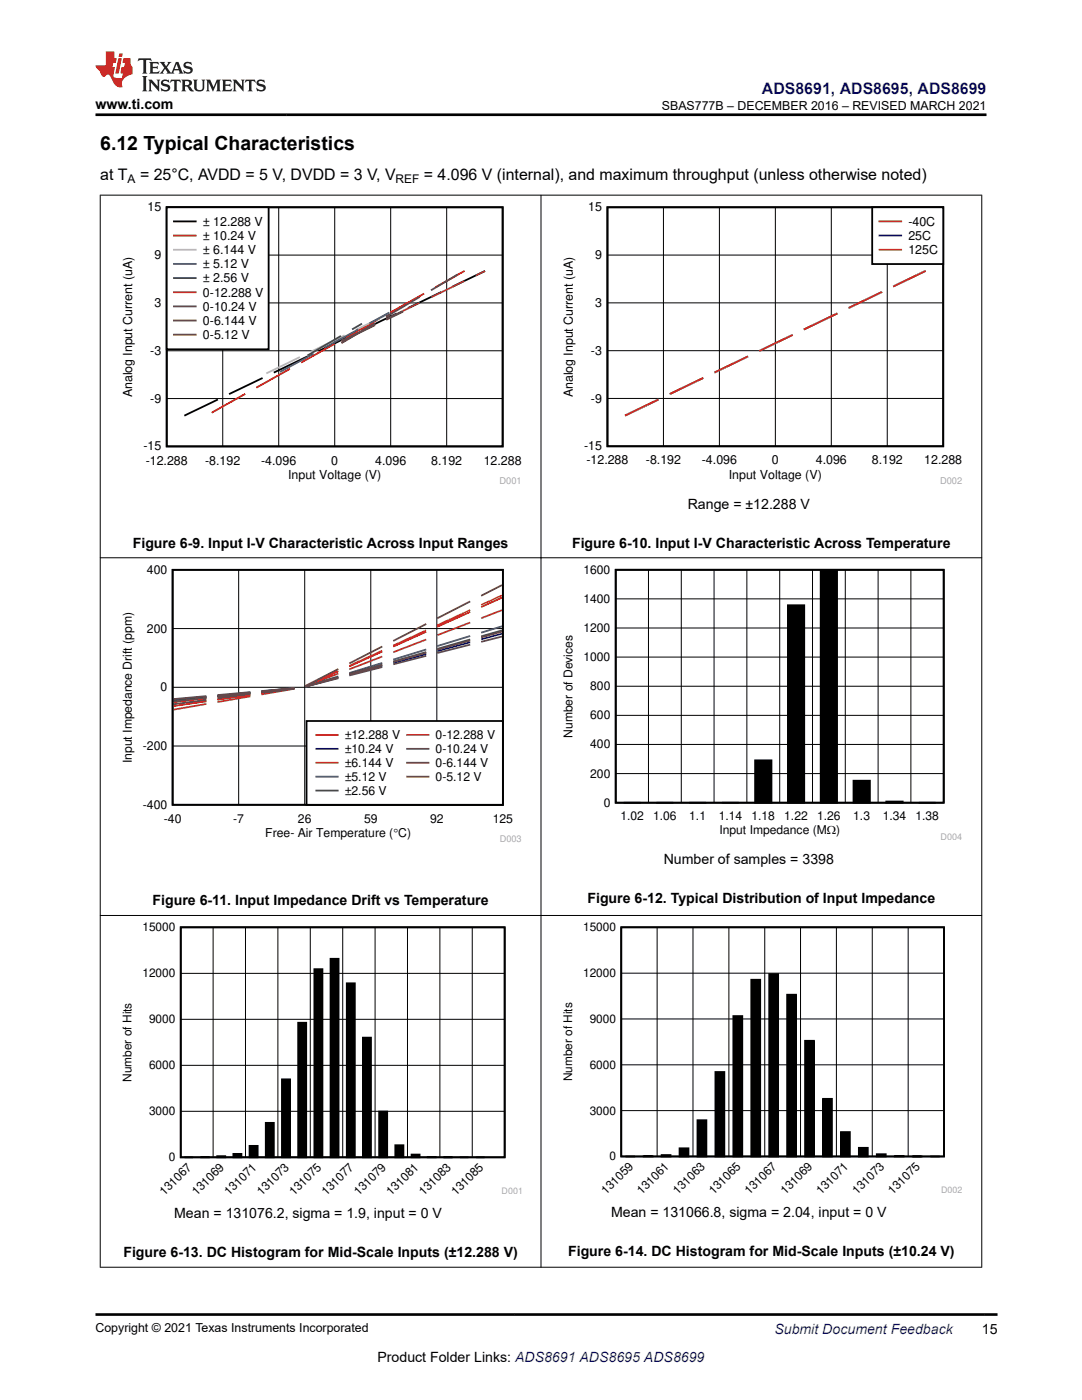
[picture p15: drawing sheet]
<svg xmlns="http://www.w3.org/2000/svg" width="216mm" height="279mm" viewBox="0 0 216 279" stroke-linecap="round" stroke-linejoin="round" font-family="sans-serif">
<defs><g id="words">
<text font-size="3.9" x="20" y="29.9">6.12 Typical Characteristics</text>
<text font-size="3.2" fill="#00f" x="152" y="18.7">ADS8691, ADS8695, ADS8699</text>
<g font-size="3.2">
<text x="20" y="35.8">at T</text>
<text x="27.9" y="35.8">= 25°C, AVDD = 5 V, DVDD = 3 V, V</text>
<text x="84.6" y="35.8">= 4.096 V (internal), and maximum throughput (unless otherwise noted)</text>
</g>
<g font-size="2.8">
<text x="19" y="21.8">www.ti.com</text>
<text x="137.2" y="101.5">Range = ±12.288 V</text>
<text x="26.5" y="109.3">Figure 6-9. Input I-V Characteristic Across Input Ranges</text>
<text x="114.2" y="109.3">Figure 6-10. Input I-V Characteristic Across Temperature</text>
<text x="132.4" y="172.4">Number of samples = 3398</text>
<text x="30.4" y="180.7">Figure 6-11. Input Impedance Drift vs Temperature</text>
<text x="117.2" y="180.2">Figure 6-12. Typical Distribution of Input Impedance</text>
<text x="34.8" y="243.1">Mean = 131076.2, sigma = 1.9, input = 0 V</text>
<text x="121.9" y="242.9">Mean = 131066.8, sigma = 2.04, input = 0 V</text>
<text x="24.6" y="250.9">Figure 6-13. DC Histogram for Mid-Scale Inputs (±12.288 V)</text>
<text x="113.4" y="250.7">Figure 6-14. DC Histogram for Mid-Scale Inputs (±10.24 V)</text>
<text x="195.9" y="266.1">15</text>
<text x="75.3" y="271.7">Product Folder Links: ADS8691 ADS8695 ADS8699</text>
</g>
<text font-size="2.8" fill="#00f" x="154.5" y="266.2">Submit Document Feedback</text>
<g font-size="2.5">
<text x="132.1" y="21.9">SBAS777B – DECEMBER 2016 – REVISED MARCH 2021</text>
<text x="29.4" y="42.2">15</text>
<text x="40.5" y="45.1">± 12.288 V</text>
<text x="40.5" y="47.9">± 10.24 V</text>
<text x="117.4" y="42.2">15</text>
<text x="181.3" y="45.1">-40C</text>
<text x="181.3" y="47.9">25C</text>
<text x="30.8" y="51.7">9</text>
<text x="40.5" y="50.7">± 6.144 V</text>
<text x="40.5" y="53.5">± 5.12 V</text>
<text x="118.7" y="51.7">9</text>
<text x="181.3" y="50.7">125C</text>
<text x="40.5" y="56.4">± 2.56 V</text>
<text x="40.5" y="59.2">0-12.288 V</text>
<text x="30.8" y="61.3">3</text>
<text x="40.5" y="62">0-10.24 V</text>
<text x="40.5" y="64.8">0-6.144 V</text>
<text x="118.7" y="61.3">3</text>
<text x="30" y="70.8">-3</text>
<text x="40.5" y="67.7">0-5.12 V</text>
<text x="117.9" y="70.8">-3</text>
<text x="26.4" y="79.3" transform="rotate(-90 26.4 79.3)">Analog Input Current (uA)</text>
<text x="30" y="80.4">-9</text>
<text x="114.3" y="79.3" transform="rotate(-90 114.3 79.3)">Analog Input Current (uA)</text>
<text x="117.9" y="80.3">-9</text>
<text x="28.6" y="89.9">-15</text>
<text x="116.6" y="89.9">-15</text>
<text x="29.1" y="92.7">-12.288</text>
<text x="40.9" y="92.7">-8.192</text>
<text x="52.1" y="92.7">-4.096</text>
<text x="57.5" y="95.5">Input Voltage (V)</text>
<text x="66.1" y="92.7">0</text>
<text x="74.9" y="92.7">4.096</text>
<text x="86" y="92.7">8.192</text>
<text x="96.5" y="92.7">12.288</text>
<text x="117" y="92.7">-12.288</text>
<text x="128.9" y="92.7">-8.192</text>
<text x="140" y="92.7">-4.096</text>
<text x="145.4" y="95.5">Input Voltage (V)</text>
<text x="154" y="92.7">0</text>
<text x="162.8" y="92.7">4.096</text>
<text x="174" y="92.7">8.192</text>
<text x="184.4" y="92.7">12.288</text>
<text x="19" y="265.9">Copyright © 2021 Texas Instruments Incorporated</text>
</g>
<g font-size="2.4">
<text x="25.5" y="36.5">A</text>
<text x="78.9" y="36.5">REF</text>
<text x="29.3" y="114.5">400</text>
<text x="116.4" y="114.5">1600</text>
<text x="116.4" y="120.3">1400</text>
<text x="29.3" y="126.2">200</text>
<text x="116.4" y="131.9">1000</text>
<text x="116.4" y="126.1">1200</text>
<text x="32" y="138">0</text>
<text x="117.8" y="137.7">800</text>
<text x="117.8" y="143.6">600</text>
<text x="28.5" y="149.7">-200</text>
<text x="68.8" y="147.5">±12.288 V</text>
<text x="86.9" y="147.5">0-12.288 V</text>
<text x="114.2" y="147.2" transform="rotate(-90 114.2 147.2)">Number of Devices</text>
<text x="117.8" y="149.4">400</text>
<text x="26.3" y="152.3" transform="rotate(-90 26.3 152.3)">Input Impedance Drift (ppm)</text>
<text x="68.8" y="150.3">±10.24 V</text>
<text x="68.8" y="153.1">±6.144 V</text>
<text x="68.8" y="155.9">±5.12 V</text>
<text x="86.9" y="150.3">0-10.24 V</text>
<text x="86.9" y="153.1">0-6.144 V</text>
<text x="86.9" y="155.9">0-5.12 V</text>
<text x="117.8" y="155.2">200</text>
<text x="28.5" y="161.4">-400</text>
<text x="68.8" y="158.6">±2.56 V</text>
<text x="120.5" y="161">0</text>
<text x="32.7" y="164.2">-40</text>
<text x="46.5" y="164.2">-7</text>
<text x="52.9" y="167">Free- Air Temperature (qC)</text>
<text x="59.4" y="164.2">26</text>
<text x="72.6" y="164.2">59</text>
<text x="85.8" y="164.2">92</text>
<text x="98.3" y="164.2">125</text>
<text x="123.8" y="163.7">1.02</text>
<text x="130.3" y="163.7">1.06</text>
<text x="137.5" y="163.7">1.1</text>
<text x="143.4" y="163.7">1.14</text>
<text x="143.6" y="166.5">Input Impedance (M:)</text>
<text x="150" y="163.7">1.18</text>
<text x="156.5" y="163.7">1.22</text>
<text x="163" y="163.7">1.26</text>
<text x="170.3" y="163.7">1.3</text>
<text x="176.1" y="163.7">1.34</text>
<text x="182.7" y="163.7">1.38</text>
<text x="28.4" y="185.9">15000</text>
<text x="116.4" y="185.8">15000</text>
<text x="28.4" y="195">12000</text>
<text x="116.4" y="195">12000</text>
<text x="29.7" y="204.2">9000</text>
<text x="117.7" y="204.1">9000</text>
<text x="26.2" y="215.9" transform="rotate(-90 26.2 215.9)">Number of Hits</text>
<text x="29.7" y="213.4">6000</text>
<text x="114.2" y="215.8" transform="rotate(-90 114.2 215.8)">Number of Hits</text>
<text x="117.7" y="213.3">6000</text>
<text x="29.7" y="222.6">3000</text>
<text x="117.7" y="222.4">3000</text>
<text x="33.7" y="231.7">0</text>
<text x="121.6" y="231.6">0</text>
<text x="32.8" y="238.7" transform="rotate(-45 32.8 238.7)">131067</text>
<text x="39.3" y="238.7" transform="rotate(-45 39.3 238.7)">131069</text>
<text x="45.8" y="238.7" transform="rotate(-45 45.8 238.7)">131071</text>
<text x="52.2" y="238.7" transform="rotate(-45 52.2 238.7)">131073</text>
<text x="58.7" y="238.7" transform="rotate(-45 58.7 238.7)">131075</text>
<text x="65.2" y="238.7" transform="rotate(-45 65.2 238.7)">131077</text>
<text x="71.6" y="238.7" transform="rotate(-45 71.6 238.7)">131079</text>
<text x="78.1" y="238.7" transform="rotate(-45 78.1 238.7)">131081</text>
<text x="84.5" y="238.7" transform="rotate(-45 84.5 238.7)">131083</text>
<text x="91" y="238.7" transform="rotate(-45 91 238.7)">131085</text>
<text x="120.9" y="238.5" transform="rotate(-45 120.9 238.5)">131059</text>
<text x="128.1" y="238.5" transform="rotate(-45 128.1 238.5)">131061</text>
<text x="135.2" y="238.5" transform="rotate(-45 135.2 238.5)">131063</text>
<text x="142.4" y="238.5" transform="rotate(-45 142.4 238.5)">131065</text>
<text x="149.6" y="238.5" transform="rotate(-45 149.6 238.5)">131067</text>
<text x="156.7" y="238.5" transform="rotate(-45 156.7 238.5)">131069</text>
<text x="163.9" y="238.5" transform="rotate(-45 163.9 238.5)">131071</text>
<text x="171" y="238.5" transform="rotate(-45 171 238.5)">131073</text>
<text x="178.2" y="238.5" transform="rotate(-45 178.2 238.5)">131075</text>
</g>
<g font-size="1.9" fill="#a8a8a8">
<text x="99.7" y="96.6">D001</text>
<text x="187.6" y="96.6">D002</text>
</g>
<g font-size="1.8" fill="#a8a8a8">
<text x="187.7" y="167.5">D004</text>
<text x="99.7" y="168">D003</text>
<text x="100.1" y="238.2">D001</text>
<text x="187.8" y="238">D002</text>
</g>
</g></defs>
<path d="M33.3 41.4h67v47.7h-67zM88.1 58.3l-6.7 3.2M96.8 54.1l-6.5 3.1M43.5 79.7l-6.7 3.3M52.4 75.4l-6.7 3.3M61.3 71.1l-6.7 3.3M70.2 66.8l-6.6 3.3M79.2 62.6l-6.7 3.2" fill="none" stroke="#000" stroke-width=".36"/>
<path d="M33.3 50.9h67M44.4 41.4v47.7M55.6 41.4v47.7M66.8 41.4v47.7M78 41.4v47.7M89.1 41.4v47.7M33.3 79.5h67M33.3 70h67M33.3 60.5h67" fill="none" stroke="#000" stroke-width=".2"/>
<path d="M84.6 58.6l-6.7 3.8M92.7 54.1l-5.8 3.2M48.9 78.6l-6.7 3.8M57.9 73.6l-6.7 3.8M66.8 68.6l-6.7 3.8M75.7 63.6l-6.7 3.8" fill="none" stroke="#f00" stroke-width=".36"/>
<path d="M59.8 71.3l-6.7 3.2M68.8 66.9l-6.7 3.3M77.7 62.6l-6.7 3.2M80.4 61.2l-.5 .3" fill="none" stroke="#b8b8b8" stroke-width=".36"/>
<path d="M62.6 70.6l-6.7 3.6M71.5 65.8l-6.7 3.6M77.7 62.4l-4 2.1" fill="none" stroke="#295c75" stroke-width=".36"/>
<path d="M68 67l-6.7 4M72.2 64.6l-1.9 1.1" fill="none" stroke="#286b48" stroke-width=".36"/>
<path d="M92.7 56.1l-6.7 3.2M96.8 54.1l-1.9 .9M74.8 64.7l-6.7 3.3M83.8 60.4l-6.7 3.3" fill="none" stroke="#9d3939" stroke-width=".36"/>
<path d="M83.8 59.2l-6.7 4M91.3 54.8l-5.3 3.1M74.8 64.5l-6.7 4" fill="none" stroke="#68275f" stroke-width=".36"/>
<path d="M74.8 64.9l-6.7 3.2M80.4 62.2l-3.3 1.6" fill="none" stroke="#6b5028" stroke-width=".36"/>
<path d="M74.8 64.5l-6.7 3.9M77.7 62.8l-.6 .4" fill="none" stroke="#83461f" stroke-width=".36"/>
<path d="M33.3 41.4h20.3v28.3h-20.3z" fill-rule="evenodd" fill="#fff"/>
<path d="M33.3 41.4h20.3v28.3h-20.3zM34.7 44.2h4.4" fill="none" stroke="#000" stroke-width=".36"/>
<path d="M34.7 47h4.4" fill="none" stroke="#f00" stroke-width=".36"/>
<path d="M34.7 49.8h4.4" fill="none" stroke="#b8b8b8" stroke-width=".36"/>
<path d="M34.7 52.7h4.4" fill="none" stroke="#295c75" stroke-width=".36"/>
<path d="M34.7 55.5h4.4" fill="none" stroke="#286b48" stroke-width=".36"/>
<path d="M34.7 58.3h4.4" fill="none" stroke="#9d3939" stroke-width=".36"/>
<path d="M34.7 61.1h4.4" fill="none" stroke="#68275f" stroke-width=".36"/>
<path d="M34.7 64h4.4" fill="none" stroke="#6b5028" stroke-width=".36"/>
<path d="M34.7 66.8h4.4" fill="none" stroke="#83461f" stroke-width=".36"/>
<path d="M111.9 40.4h80.1v56.2h-80.1z" fill-rule="evenodd" fill="#fff"/>
<path d="M121.2 41.4h67v47.7h-67z" fill="none" stroke="#000" stroke-width=".36"/>
<path d="M121.2 50.9h67M132.4 41.4v47.7M143.5 41.4v47.7M154.7 41.4v47.7M165.9 41.4v47.7M177 41.4v47.7M121.2 79.5h67M121.2 70h67M121.2 60.4h67" fill="none" stroke="#000" stroke-width=".2"/>
<path d="M176 58.2l-6.7 3.3M184.7 54l-6.5 3.2M131.4 79.7l-6.7 3.3M140.3 75.4l-6.7 3.3M149.3 71.1l-6.7 3.3M158.2 66.8l-6.7 3.3M167.1 62.5l-6.7 3.3" fill="none" stroke="#f00" stroke-width=".36"/>
<path d="M176 58.3l-6.7 3.2M184.7 54.1l-6.5 3.1M131.4 79.7l-6.7 3.2M140.3 75.4l-6.7 3.2M149.3 71.1l-6.7 3.2M158.2 66.8l-6.7 3.3M167.1 62.5l-6.7 3.3" fill="none" stroke="#00f" stroke-width=".36"/>
<path d="M176 58.3l-6.7 3.2M184.7 54.1l-6.5 3.1M131.4 79.7l-6.7 3.2M140.3 75.4l-6.7 3.2M149.3 71.1l-6.7 3.2M158.2 66.8l-6.7 3.3M167.1 62.6l-6.7 3.2" fill="none" stroke="#ff9800" stroke-width=".36"/>
<path d="M174 41.4h14.2v11.3h-14.2z" fill-rule="evenodd" fill="#fff"/>
<path d="M174 41.4h14.2v11.3h-14.2z" fill="none" stroke="#000" stroke-width=".36"/>
<path d="M175.5 44.2h4.3" fill="none" stroke="#f00" stroke-width=".36"/>
<path d="M175.5 47h4.3" fill="none" stroke="#00f" stroke-width=".36"/>
<path d="M175.5 49.8h4.3" fill="none" stroke="#ff9800" stroke-width=".36"/>
<path d="M24 112.7h80v55.4h-80z" fill-rule="evenodd" fill="#fff"/>
<path d="M34.4 113.7h65.9v46.9h-65.9z" fill="none" stroke="#000" stroke-width=".35"/>
<path d="M47.6 113.7v46.9M60.8 113.7v46.9M74 113.7v46.9M87.2 113.7v46.9M34.4 137.2h66M34.4 125.4h66M34.4 148.9h66" fill="none" stroke="#000" stroke-width=".2"/>
<path d="M100.2 119.3l-4.2 1.8M41.2 140l-6.6 .9M50 138.7l-6.6 .9M58.7 137.4l-6.5 1M67.5 134l-6.6 2.9M76.3 130l-6.6 3M85 126.1l-6.5 2.9M93.8 122.1l-6.6 3" fill="none" stroke="#f00" stroke-width=".35"/>
<path d="M41.2 139.2l-6.6 .7M50 138.3l-6.6 .7M58.7 137.4l-6.5 .6M67.5 135.3l-6.6 1.7M76.3 132.9l-6.6 1.8M85 130.5l-6.5 1.8M93.8 128.2l-6.6 1.8M100.2 126.5l-4.2 1.1" fill="none" stroke="#00f" stroke-width=".35"/>
<path d="M100.2 118.8l-4.2 1.9M41.2 139.4l-6.6 .8M50 138.4l-6.6 .7M58.7 137.4l-6.5 .7M67.5 133.9l-6.6 3M76.3 129.8l-6.6 3.1M85 125.8l-6.5 3M93.8 121.7l-6.6 3.1" fill="none" stroke="#ff9800" stroke-width=".35"/>
<path d="M41.2 139.1l-6.6 .6M50 138.2l-6.6 .7M58.7 137.3l-6.5 .7M67.5 135l-6.6 2M76.3 132.3l-6.6 2M85 129.6l-6.5 2M93.8 126.9l-6.6 2M100.2 125l-4.2 1.3" fill="none" stroke="#295c75" stroke-width=".35"/>
<path d="M41.2 139.1l-6.6 .7M50 138.2l-6.6 .7M58.7 137.3l-6.5 .7M67.5 135.1l-6.6 1.9M76.3 132.6l-6.6 1.9M85 130.1l-6.5 1.9M93.8 127.6l-6.6 1.9M100.2 125.8l-4.2 1.2" fill="none" stroke="#286b48" stroke-width=".35"/>
<path d="M50 139l-6.6 1.1M58.7 137.5l-6.5 1.1M67.5 134.4l-6.6 2.6M76.3 131l-6.6 2.6M85 127.6l-6.5 2.6M93.8 124.2l-6.6 2.6M100.2 121.8l-4.2 1.6M41.2 140.5l-6.6 1.1" fill="none" stroke="#9d3939" stroke-width=".35"/>
<path d="M41.2 138.9l-6.6 .6M50 138.1l-6.6 .6M58.7 137.3l-6.5 .6M67.5 135.4l-6.6 1.6M76.3 133.1l-6.6 1.7M85 130.9l-6.5 1.7M93.8 128.7l-6.6 1.6M100.2 127l-4.2 1.1" fill="none" stroke="#68275f" stroke-width=".35"/>
<path d="M100.2 116.8l-4.2 2.1M41.2 139.7l-6.6 .8M50 138.5l-6.6 .9M58.7 137.4l-6.5 .9M67.5 133.5l-6.6 3.4M76.3 129l-6.6 3.4M85 124.5l-6.5 3.4M93.8 120l-6.6 3.4" fill="none" stroke="#6b5028" stroke-width=".35"/>
<path d="M41.2 139.3l-6.6 .8M50 138.3l-6.6 .8M58.7 137.4l-6.5 .7M67.5 135.2l-6.6 1.8M76.3 132.7l-6.6 1.9M85 130.3l-6.5 1.8M93.8 127.8l-6.6 1.9M100.2 126.1l-4.2 1.1" fill="none" stroke="#83461f" stroke-width=".35"/>
<path d="M61.2 143.9h39.1v16.7h-39.1z" fill-rule="evenodd" fill="#fff"/>
<path d="M61.2 143.9h39.1v16.7h-39.1z" fill="none" stroke="#000" stroke-width=".35"/>
<path d="M63.1 146.7h4.3" fill="none" stroke="#f00" stroke-width=".35"/>
<path d="M63.1 149.4h4.3" fill="none" stroke="#00f" stroke-width=".35"/>
<path d="M63.1 152.2h4.3" fill="none" stroke="#ff9800" stroke-width=".35"/>
<path d="M63.1 155h4.3" fill="none" stroke="#295c75" stroke-width=".35"/>
<path d="M63.1 157.8h4.3" fill="none" stroke="#286b48" stroke-width=".35"/>
<path d="M81.2 146.7h4.3" fill="none" stroke="#9d3939" stroke-width=".35"/>
<path d="M81.2 149.4h4.3" fill="none" stroke="#68275f" stroke-width=".35"/>
<path d="M81.2 152.2h4.3" fill="none" stroke="#6b5028" stroke-width=".35"/>
<path d="M81.2 155h4.3" fill="none" stroke="#83461f" stroke-width=".35"/>
<path d="M111.9 112.7h80.1v54.9h-80.1z" fill-rule="evenodd" fill="#fff"/>
<path d="M122.9 113.7h65.4v46.5h-65.4zM163.8 113.9h3.2v46.3h-3.2zM157.2 120.8h3.3v39.4h-3.3zM150.7 151.7h3.2v8.5h-3.2zM170.3 155.8h3.3v4.4h-3.3zM176.8 160h3.3v.2h-3.3zM124.5 160.2h3.3zM131 160.2h3.3zM137.6 160.2h3.3zM144.1 160.2h3.3zM183.4 160.2h3.3z" fill="none" stroke="#000" stroke-width=".35"/>
<g fill="none" stroke="#000" stroke-width=".2">
<path d="M122.9 113.7h65.4v46.5h-65.4zM122.9 119.5h65.4M129.4 113.7v46.5M135.9 113.7v46.5M142.5 113.7v46.5M149 113.7v46.5M155.6 113.7v46.5M162.1 113.7v46.5M168.7 113.7v46.5M175.2 113.7v46.5M181.8 113.7v46.5M122.9 137h65.4"/>
<path d="M122.9 131.1h65.4M122.9 125.3h65.4M122.9 154.4h65.4M122.9 148.6h65.4M122.9 142.8h65.4"/>
</g>
<g fill="#000">
<path d="M150.7 151.7h3.2v8.5h-3.2z" fill-rule="evenodd"/>
<path d="M157.2 120.8h3.3v39.4h-3.3z" fill-rule="evenodd"/>
<path d="M163.8 113.9h3.2v46.3h-3.2z" fill-rule="evenodd"/>
<path d="M170.3 155.8h3.3v4.4h-3.3z" fill-rule="evenodd"/>
</g>
<path d="M176.8 160.1h3.3" fill="none" stroke="#000" stroke-width=".24"/>
<path d="M24 184.1h80v54.2h-80z" fill-rule="evenodd" fill="#fff"/>
<g fill="none" stroke="#000" stroke-width=".35">
<path d="M36.1 185.1h64.6v45.9h-64.6zM62.7 193.4h1.6v37.6h-1.6zM66 191.3h1.6v39.7h-1.6zM69.2 196.2h1.6v34.8h-1.6zM56.3 215.4h1.6v15.6h-1.6zM59.5 204.1h1.6v26.9h-1.6zM72.4 207.1h1.6v23.9h-1.6zM36.9 231h1.6zM40.1 230.9l1.6 .1zM43.3 230.7h1.7v.3h-1.7zM46.6 230.3h1.6v.7h-1.6zM49.8 228.7h1.6v2.3h-1.6z"/>
<path d="M53 224.1h1.6v6.9h-1.6zM75.7 221.8h1.6v9.2h-1.6zM78.9 228.6h1.6v2.4h-1.6zM82.1 230.4h1.6v.6h-1.6zM85.3 230.9l1.7 .1zM88.6 231h1.6zM91.8 231h1.6zM95 231h1.7z"/>
</g>
<g fill="none" stroke="#000" stroke-width=".2">
<path d="M36.1 185.1h64.6v45.9h-64.6zM36.1 194.3h64.6M42.5 185.1v45.9M49 185.1v45.9M55.4 185.1v45.9M61.9 185.1v45.9M68.4 185.1v45.9M74.8 185.1v45.9M81.3 185.1v45.9M87.8 185.1v45.9M94.2 185.1v45.9M36.1 212.6h64.6"/>
<path d="M36.1 203.4h64.6M36.1 221.8h64.6"/>
</g>
<g fill="#000">
<path d="M36.9 231h1.6z" fill-rule="evenodd"/>
<path d="M40.1 230.9l1.6 .1z" fill-rule="evenodd"/>
<path d="M43.3 230.7h1.7v.3h-1.7z" fill-rule="evenodd"/>
<path d="M46.6 230.3h1.6v.7h-1.6z" fill-rule="evenodd"/>
<path d="M49.8 228.7h1.6v2.3h-1.6z" fill-rule="evenodd"/>
<path d="M53 224.1h1.6v6.9h-1.6z" fill-rule="evenodd"/>
<path d="M56.3 215.4h1.6v15.6h-1.6z" fill-rule="evenodd"/>
<path d="M59.5 204.1h1.6v26.9h-1.6z" fill-rule="evenodd"/>
<path d="M62.7 193.4h1.7v37.6h-1.7z" fill-rule="evenodd"/>
<path d="M66 191.3h1.6v39.7h-1.6z" fill-rule="evenodd"/>
<path d="M69.2 196.2h1.6v34.8h-1.6z" fill-rule="evenodd"/>
<path d="M72.4 207.1h1.6v23.9h-1.6z" fill-rule="evenodd"/>
<path d="M75.7 221.8h1.6v9.2h-1.6z" fill-rule="evenodd"/>
<path d="M78.9 228.6h1.6v2.4h-1.6z" fill-rule="evenodd"/>
<path d="M82.1 230.4h1.6v.6h-1.6z" fill-rule="evenodd"/>
<path d="M85.3 230.9l1.7 .1z" fill-rule="evenodd"/>
<path d="M88.6 231h1.6z" fill-rule="evenodd"/>
<path d="M91.8 231h1.6z" fill-rule="evenodd"/>
<path d="M95 231h1.7z" fill-rule="evenodd"/>
</g>
<path d="M111.9 184.1h80.1v54h-80.1z" fill-rule="evenodd" fill="#fff"/>
<g fill="none" stroke="#000" stroke-width=".34">
<path d="M124 185.1h64.4v45.7h-64.4zM149.9 195.5h1.8v35.3h-1.8zM153.5 194.4h1.8v36.4h-1.8zM157.1 198.5h1.8v32.3h-1.8zM142.7 213.9h1.8v16.9h-1.8zM146.3 202.8h1.8v28h-1.8zM160.6 207.7h1.8v23.1h-1.8zM164.2 219.3h1.8v11.5h-1.8zM124.9 230.8h1.7zM128.4 230.7l1.8 .1zM132 230.5h1.8v.3h-1.8zM135.6 229.2h1.8v1.6h-1.8z"/>
<path d="M139.2 223.6h1.8v7.2h-1.8zM167.8 225.9h1.8v4.9h-1.8zM171.4 229.1h1.8v1.7h-1.8zM175 230.3h1.7v.5h-1.7zM178.5 230.7l1.8 .1zM182.1 230.8h1.8zM185.7 230.8h1.8z"/>
</g>
<g fill="none" stroke="#000" stroke-width=".2">
<path d="M19.9 38.9h176.1M20 38.9v214.1M107.9 38.9v214.1M195.9 38.9v214.1M19.9 111.3h176.1M19.9 182.7h176.1M124 185.1h64.4v45.7h-64.4zM124 194.2h64.4M131.1 185.1v45.7M138.3 185.1v45.7M145.4 185.1v45.7M152.6 185.1v45.7"/>
<path d="M159.7 185.1v45.7M166.9 185.1v45.7M174.1 185.1v45.7M181.2 185.1v45.7M124 212.5h64.4M124 203.4h64.4M124 221.6h64.4M19.9 252.9h176.1"/>
</g>
<g fill="#000">
<path d="M124.9 230.8h1.8z" fill-rule="evenodd"/>
<path d="M128.4 230.7l1.8 .1z" fill-rule="evenodd"/>
<path d="M132 230.5h1.8v.3h-1.8z" fill-rule="evenodd"/>
<path d="M135.6 229.2h1.8v1.6h-1.8z" fill-rule="evenodd"/>
<path d="M139.2 223.6h1.8v7.2h-1.8z" fill-rule="evenodd"/>
<path d="M142.7 213.9h1.8v16.9h-1.8z" fill-rule="evenodd"/>
<path d="M146.3 202.8h1.8v28h-1.8z" fill-rule="evenodd"/>
<path d="M149.9 195.5h1.8v35.3h-1.8z" fill-rule="evenodd"/>
<path d="M153.5 194.4h1.8v36.4h-1.8z" fill-rule="evenodd"/>
<path d="M157.1 198.5h1.8v32.3h-1.8z" fill-rule="evenodd"/>
<path d="M160.6 207.7h1.8v23.1h-1.8z" fill-rule="evenodd"/>
<path d="M164.2 219.3h1.8v11.5h-1.8z" fill-rule="evenodd"/>
<path d="M167.8 225.9h1.8v4.9h-1.8z" fill-rule="evenodd"/>
<path d="M171.4 229.1h1.8v1.7h-1.8z" fill-rule="evenodd"/>
<path d="M175 230.3h1.8v.5h-1.8z" fill-rule="evenodd"/>
<path d="M178.5 230.7l1.8 .1z" fill-rule="evenodd"/>
<path d="M182.1 230.8h1.8z" fill-rule="evenodd"/>
<path d="M185.7 230.8h1.8z" fill-rule="evenodd"/>
</g>
<path d="M27.7 11.6l-.2 .6 .5-.2h.6v.1v2.2l-.2 .4h1l-.2-.4v-2.2v-.1h.5l.5 .2-.1-.6zM29.8 12.4l.2 .3v1.6l-.2 .4h1.9l.1-.6a1.08 1.08 0 0 1-1.3 .2v-.7h.6l.4 .2v-.7l-.4 .2h-.6v-.5l.2-.2a1 1 0 0 1 1 .3l-.1-.5zM31.8 12.4l1 1.1-1 1.2h.9l-.2-.2 .4-.8 .5 .8-.2 .2h1.6l-.2-.2 .1-.5h1l.1 .5-.1 .2h.9l-.2-.4-.8-1.9h-.5l-1 2.1-.8-1.1 .9-1h-.8l.2 .2-.5 .6-.3-.6 .1-.2zM35.2 12.8l.4 1h-.8zM36.8 12.5a.65 .65 0 0 0-.2 .7 .65 .65 0 0 0 .6 .5l.7 .1 .1 .3a.79 .79 0 0 1-.7 .4 .79 .79 0 0 1-.7-.5l.1 .7 .2-.1a.93 .93 0 0 0 1.1 0 .93 .93 0 0 0 .4-.9 1.46 1.46 0 0 0-1.2-.6l-.1-.3a1.09 1.09 0 0 1 1.2 .2l-.2-.6-.1 .1-.6-.2zM28.4 15.2l.2 .4v2.2l-.2 .4h1l-.2-.4v-2.2l.2-.4zM29.6 15.9l.2 .4v1.5l-.2 .4h.8l-.3-.4v-1.3l1.7 1.8v-2l.2-.4h-.8l.2 .2 .1 1.1-1.2-1.3zM32.3 16a.65 .65 0 0 0-.2 .8 .65 .65 0 0 0 .7 .4l.6 .2 .1 .2a.79 .79 0 0 1-.7 .4 .79 .79 0 0 1-.7-.5l.1 .7 .2-.1a.93 .93 0 0 0 1.1 .1 .93 .93 0 0 0 .4-1 1.46 1.46 0 0 0-1.2-.5l-.1-.4a1.09 1.09 0 0 1 1.2 .2l-.2-.6-.1 .1-.6-.1zM34.1 15.9l-.1 .6a.63 .63 0 0 1 .7-.3l.1 1.6-.3 .4h1l-.2-.4v-1.6a.66 .66 0 0 1 .8 .3l-.1-.6zM36.2 15.9l.2 .4v1.5l-.2 .4h.9l-.2-.2v-.7h.5l.1 .2a.79 .79 0 0 0 1.2 .6l-1-.9a.61 .61 0 0 0 .6-.6 .61 .61 0 0 0-.5-.7zM36.9 16.2h.2a.47 .47 0 0 1 .5 .1 .47 .47 0 0 1 .1 .5l-.2 .1-.6 .1zM38.5 15.9l.2 .2a2.27 2.27 0 0 0 .4 2 1.04 1.04 0 0 0 1.7-.7v-1.3l.2-.2h-.8l.2 .4v1.1a.6 .6 0 0 1-.6 .6 .6 .6 0 0 1-.6-.6v-1.1l.3-.4zM41.1 15.9l.2 .4v1.5l-.2 .4h.7l-.2-.4v-1.4l.9 1.9 .8-1.9v1.4l-.2 .4h1l-.3-.4v-1.5l.3-.4h-.8l-.7 1.5-.7-1.5zM44.3 15.9l.2 .4v1.5l-.2 .4h1.9l.1-.6a1.09 1.09 0 0 1-1.3 .2v-.7h.6l.4 .2v-.6l-.4 .2h-.6v-.6l.2-.1a1.01 1.01 0 0 1 1 .3l-.1-.6zM46.4 15.9l.3 .4v1.5l-.3 .4h.8l-.2-.4v-1.3l1.6 1.8v-2l.2-.4h-.7l.2 .2v1.1l-1.2-1.3zM49 15.9l-.1 .6a.63 .63 0 0 1 .8-.3v1.6l-.3 .4h1l-.2-.4v-1.6a.66 .66 0 0 1 .8 .3l-.1-.6zM51.4 16a.65 .65 0 0 0-.2 .8 .65 .65 0 0 0 .6 .4l.6 .2 .2 .2a.79 .79 0 0 1-.8 .4 .79 .79 0 0 1-.6-.5l.1 .7 .2-.1a.93 .93 0 0 0 1 .1 .93 .93 0 0 0 .5-1 1.46 1.46 0 0 0-1.3-.5l-.1-.4a1.09 1.09 0 0 1 1.3 .2l-.2-.6-.2 .1-.5-.1z" fill="#231f20"/>
<path d="M21.1 10.3v2.7h-2v.4l.9 1a.95 .95 0 0 0 .9 .9 .59 .59 0 0 1 .6-.4 .59 .59 0 0 1 .5 .3l.4 .8a1.59 1.59 0 0 0 2.1 1.4 1.61 1.61 0 0 1 1-2.3l1-.3-.1-1.5a1.59 1.59 0 0 1-.4-1.7h-1.4l-.2 .9h.5l-.1 .9h-.5l-.2 .9v.3l.4 .1-.2 .9h-.6a.73 .73 0 0 1-1.1-.7l.3-1.5h-.5l.2-.9h.5l.2-.9h-.5v-1.3zM23.6 11.6l-.6 3.1h.7l.6-3.1zM23.8 10.7l-.1 .6h.7l.1-.6z" fill="#ed1c24"/>
<path d="M19 22.9h177.8M19 262.3h180" fill="none" stroke="#000" stroke-width=".53"/>
<use href="#words"/>
</svg>
